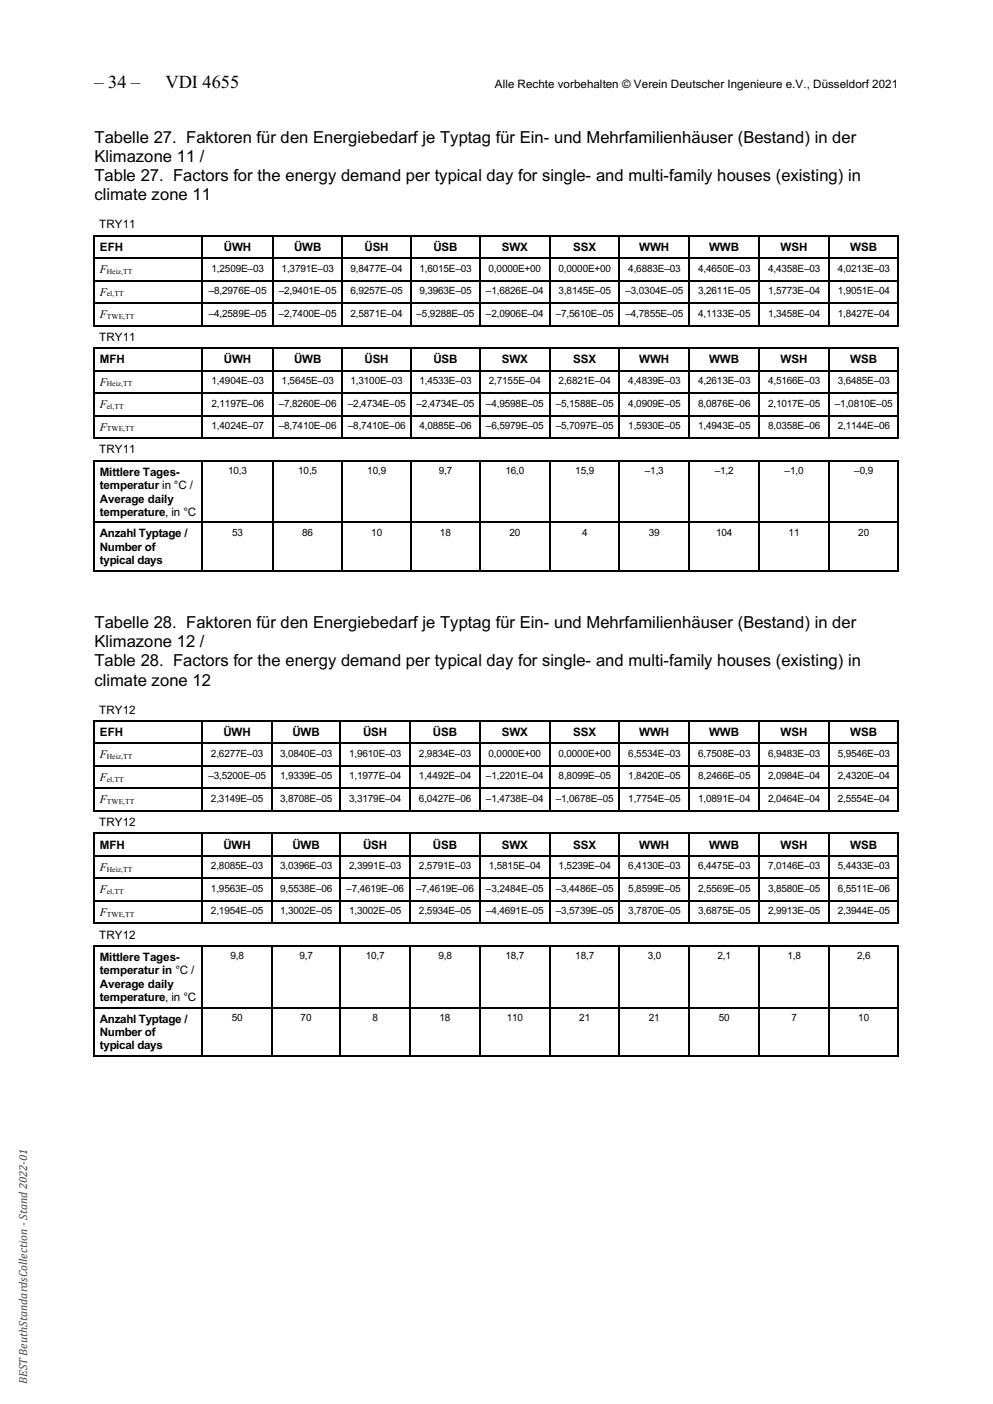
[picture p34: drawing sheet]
<svg xmlns="http://www.w3.org/2000/svg" width="210mm" height="297mm" viewBox="0 0 210 297" stroke-linecap="round" stroke-linejoin="round" font-family="sans-serif">
<defs><g id="words">
<g font-size="3.9">
<text x="20" y="18.6">– 34 –</text>
<text x="35" y="18.6">VDI 4655</text>
</g>
<g font-size="3.5">
<text x="20" y="34.2">Klimazone 11 /</text>
<text x="20" y="30.2">Tabelle 27. Faktoren für den Energiebedarf je Typtag für Ein- und Mehrfamilienhäuser (Bestand) in der</text>
<text x="20" y="38.3">Table 27. Factors for the energy demand per typical day for single- and multi-family houses (existing) in</text>
<text x="20" y="42.4">climate zone 11</text>
<text x="20" y="136.9">Klimazone 12 /</text>
<text x="20" y="132.8">Tabelle 28. Faktoren für den Energiebedarf je Typtag für Ein- und Mehrfamilienhäuser (Bestand) in der</text>
<text x="20" y="141">Table 28. Factors for the energy demand per typical day for single- and multi-family houses (existing) in</text>
<text x="20" y="145">climate zone 12</text>
</g>
<g font-size="2.5">
<text x="104.7" y="18.6">Alle Rechte vorbehalten © Verein Deutscher Ingenieure e.V., Düsseldorf 2021</text>
<text x="21" y="48.3">TRY11</text>
<text x="21.1" y="53">EFH</text>
<text x="47.4" y="53">ÜWH</text>
<text x="62.2" y="53">ÜWB</text>
<text x="77.1" y="53">ÜSH</text>
<text x="91.6" y="53">ÜSB</text>
<text x="106.1" y="53">SWX</text>
<text x="121.2" y="53">SSX</text>
<text x="135.2" y="53">WWH</text>
<text x="150" y="53">WWB</text>
<text x="165.1" y="53">WSH</text>
<text x="179.8" y="53">WSB</text>
<text x="21.1" y="57.8">F</text>
<text x="21.1" y="62.5">F</text>
<text x="21.1" y="67.3">F</text>
<text x="21" y="72.1">TRY11</text>
<text x="21.1" y="76.9">MFH</text>
<text x="47.4" y="76.9">ÜWH</text>
<text x="62.2" y="76.9">ÜWB</text>
<text x="77.1" y="76.9">ÜSH</text>
<text x="91.6" y="76.9">ÜSB</text>
<text x="106.1" y="76.9">SWX</text>
<text x="121.2" y="76.9">SSX</text>
<text x="135.2" y="76.9">WWH</text>
<text x="150" y="76.9">WWB</text>
<text x="165.1" y="76.9">WSH</text>
<text x="179.8" y="76.9">WSB</text>
<text x="21.1" y="81.6">F</text>
<text x="21.1" y="86.4">F</text>
<text x="21" y="95.9">TRY11</text>
<text x="21.1" y="91.1">F</text>
<text x="21.1" y="100.7">Mittlere Tages-</text>
<text x="21.1" y="103.5">temperatur in °C /</text>
<text x="21.1" y="106.3">Average daily</text>
<text x="21.1" y="109.2">temperature, in °C</text>
<text x="21.1" y="113.7">Anzahl Typtage /</text>
<text x="21.1" y="116.5">Number of</text>
<text x="21.1" y="119.4">typical days</text>
<text x="21" y="151">TRY12</text>
<text x="21.1" y="155.7">EFH</text>
<text x="47.2" y="155.7">ÜWH</text>
<text x="61.8" y="155.7">ÜWB</text>
<text x="76.8" y="155.7">ÜSH</text>
<text x="91.6" y="155.7">ÜSB</text>
<text x="106.1" y="155.7">SWX</text>
<text x="121.2" y="155.7">SSX</text>
<text x="135.2" y="155.7">WWH</text>
<text x="150" y="155.7">WWB</text>
<text x="165.1" y="155.7">WSH</text>
<text x="179.8" y="155.7">WSB</text>
<text x="21.1" y="160.4">F</text>
<text x="21.1" y="165.2">F</text>
<text x="21.1" y="170">F</text>
<text x="21" y="174.8">TRY12</text>
<text x="21.1" y="179.5">MFH</text>
<text x="47.2" y="179.5">ÜWH</text>
<text x="61.8" y="179.5">ÜWB</text>
<text x="76.8" y="179.5">ÜSH</text>
<text x="91.6" y="179.5">ÜSB</text>
<text x="106.1" y="179.5">SWX</text>
<text x="121.2" y="179.5">SSX</text>
<text x="135.2" y="179.5">WWH</text>
<text x="150" y="179.5">WWB</text>
<text x="165.1" y="179.5">WSH</text>
<text x="179.8" y="179.5">WSB</text>
<text x="21.1" y="184.2">F</text>
<text x="21.1" y="189">F</text>
<text x="21.1" y="193.8">F</text>
<text x="21" y="198.6">TRY12</text>
<text x="21.1" y="203.3">Mittlere Tages-</text>
<text x="21.1" y="206.2">temperatur in °C /</text>
<text x="21.1" y="209">Average daily</text>
<text x="21.1" y="211.8">temperature, in °C</text>
<text x="21.1" y="216.4">Anzahl Typtage /</text>
<text x="21.1" y="219.2">Number of</text>
<text x="21.1" y="222">typical days</text>
</g>
<text font-size="2.5" fill="#424242" x="5.8" y="292.8" transform="rotate(-90 5.8 292.8)">BEST BeuthStandardsCollection - Stand 2022-01</text>
<g font-size="2.1">
<text x="44.7" y="57.5">1,2509E–03</text>
<text x="59.6" y="57.5">1,3791E–03</text>
<text x="74.1" y="57.5">9,8477E–04</text>
<text x="88.7" y="57.5">1,6015E–03</text>
<text x="103.3" y="57.5">0,0000E+00</text>
<text x="118.1" y="57.5">0,0000E+00</text>
<text x="132.9" y="57.5">4,6883E–03</text>
<text x="147.7" y="57.5">4,4650E–03</text>
<text x="162.4" y="57.5">4,4358E–03</text>
<text x="177.2" y="57.5">4,0213E–03</text>
<text x="44.2" y="62.2">–8,2976E–05</text>
<text x="59" y="62.2">–2,9401E–05</text>
<text x="74.1" y="62.2">6,9257E–05</text>
<text x="88.7" y="62.2">9,3963E–05</text>
<text x="102.8" y="62.2">–1,6826E–04</text>
<text x="118.2" y="62.2">3,8145E–05</text>
<text x="132.3" y="62.2">–3,0304E–05</text>
<text x="147.7" y="62.2">3,2611E–05</text>
<text x="162.4" y="62.2">1,5773E–04</text>
<text x="177.2" y="62.2">1,9051E–04</text>
<text x="44.2" y="67">–4,2589E–05</text>
<text x="59" y="67">–2,7400E–05</text>
<text x="74.1" y="67">2,5871E–04</text>
<text x="88.1" y="67">–5,9288E–05</text>
<text x="102.8" y="67">–2,0906E–04</text>
<text x="117.6" y="67">–7,5610E–05</text>
<text x="132.3" y="67">–4,7855E–05</text>
<text x="147.7" y="67">4,1133E–05</text>
<text x="162.4" y="67">1,3458E–04</text>
<text x="177.2" y="67">1,8427E–04</text>
<text x="44.7" y="81.3">1,4904E–03</text>
<text x="59.6" y="81.3">1,5645E–03</text>
<text x="74.1" y="81.3">1,3100E–03</text>
<text x="88.7" y="81.3">1,4533E–03</text>
<text x="103.4" y="81.3">2,7155E–04</text>
<text x="118.2" y="81.3">2,6821E–04</text>
<text x="132.9" y="81.3">4,4839E–03</text>
<text x="147.7" y="81.3">4,2613E–03</text>
<text x="162.4" y="81.3">4,5166E–03</text>
<text x="177.2" y="81.3">3,6485E–03</text>
<text x="44.7" y="86.1">2,1197E–06</text>
<text x="59" y="86.1">–7,8260E–06</text>
<text x="73.6" y="86.1">–2,4734E–05</text>
<text x="88.1" y="86.1">–2,4734E–05</text>
<text x="102.8" y="86.1">–4,9598E–05</text>
<text x="117.6" y="86.1">–5,1588E–05</text>
<text x="132.9" y="86.1">4,0909E–05</text>
<text x="147.7" y="86.1">8,0876E–06</text>
<text x="162.4" y="86.1">2,1017E–05</text>
<text x="176.6" y="86.1">–1,0810E–05</text>
<text x="44.7" y="90.8">1,4024E–07</text>
<text x="59" y="90.8">–8,7410E–06</text>
<text x="73.6" y="90.8">–8,7410E–06</text>
<text x="88.7" y="90.8">4,0885E–06</text>
<text x="102.8" y="90.8">–6,5979E–05</text>
<text x="117.6" y="90.8">–5,7097E–05</text>
<text x="132.9" y="90.8">1,5930E–05</text>
<text x="147.7" y="90.8">1,4943E–05</text>
<text x="162.4" y="90.8">8,0358E–06</text>
<text x="177.2" y="90.8">2,1144E–06</text>
<text x="48.3" y="100.3">10,3</text>
<text x="63.1" y="100.3">10,5</text>
<text x="77.7" y="100.3">10,9</text>
<text x="92.8" y="100.3">9,7</text>
<text x="106.9" y="100.3">16,0</text>
<text x="121.7" y="100.3">15,9</text>
<text x="136.4" y="100.3">–1,3</text>
<text x="151.2" y="100.3">–1,2</text>
<text x="165.9" y="100.3">–1,0</text>
<text x="180.7" y="100.3">–0,9</text>
<text x="49.1" y="113.4">53</text>
<text x="63.9" y="113.4">86</text>
<text x="78.5" y="113.4">10</text>
<text x="93" y="113.4">18</text>
<text x="107.7" y="113.4">20</text>
<text x="123.1" y="113.4">4</text>
<text x="137.2" y="113.4">39</text>
<text x="151.5" y="113.4">104</text>
<text x="166.8" y="113.4">11</text>
<text x="181.5" y="113.4">20</text>
<text x="44.6" y="160.1">2,6277E–03</text>
<text x="59.2" y="160.1">3,0840E–03</text>
<text x="73.8" y="160.1">1,9610E–03</text>
<text x="88.6" y="160.1">2,9834E–03</text>
<text x="103.3" y="160.1">0,0000E+00</text>
<text x="118.1" y="160.1">0,0000E+00</text>
<text x="132.9" y="160.1">6,5534E–03</text>
<text x="147.7" y="160.1">6,7508E–03</text>
<text x="162.4" y="160.1">6,9483E–03</text>
<text x="177.2" y="160.1">5,9546E–03</text>
<text x="44.1" y="164.9">–3,5200E–05</text>
<text x="59.2" y="164.9">1,9339E–05</text>
<text x="73.8" y="164.9">1,1977E–04</text>
<text x="88.6" y="164.9">1,4492E–04</text>
<text x="102.8" y="164.9">–1,2201E–04</text>
<text x="118.2" y="164.9">8,8099E–05</text>
<text x="132.9" y="164.9">1,8420E–05</text>
<text x="147.7" y="164.9">8,2466E–05</text>
<text x="162.4" y="164.9">2,0984E–04</text>
<text x="177.2" y="164.9">2,4320E–04</text>
<text x="44.6" y="169.7">2,3149E–05</text>
<text x="59.2" y="169.7">3,8708E–05</text>
<text x="73.8" y="169.7">3,3179E–04</text>
<text x="88.6" y="169.7">6,0427E–06</text>
<text x="102.8" y="169.7">–1,4738E–04</text>
<text x="117.6" y="169.7">–1,0678E–05</text>
<text x="132.9" y="169.7">1,7754E–05</text>
<text x="147.7" y="169.7">1,0891E–04</text>
<text x="162.4" y="169.7">2,0464E–04</text>
<text x="177.2" y="169.7">2,5554E–04</text>
<text x="44.6" y="183.9">2,8085E–03</text>
<text x="59.2" y="183.9">3,0396E–03</text>
<text x="73.8" y="183.9">2,3991E–03</text>
<text x="88.6" y="183.9">2,5791E–03</text>
<text x="103.4" y="183.9">1,5815E–04</text>
<text x="118.2" y="183.9">1,5239E–04</text>
<text x="132.9" y="183.9">6,4130E–03</text>
<text x="147.7" y="183.9">6,4475E–03</text>
<text x="162.4" y="183.9">7,0146E–03</text>
<text x="177.2" y="183.9">5,4433E–03</text>
<text x="44.6" y="188.7">1,9563E–05</text>
<text x="59.2" y="188.7">9,5538E–06</text>
<text x="73.2" y="188.7">–7,4619E–06</text>
<text x="88" y="188.7">–7,4619E–06</text>
<text x="102.8" y="188.7">–3,2484E–05</text>
<text x="117.6" y="188.7">–3,4486E–05</text>
<text x="132.9" y="188.7">5,8599E–05</text>
<text x="147.7" y="188.7">2,5569E–05</text>
<text x="162.4" y="188.7">3,8580E–05</text>
<text x="177.2" y="188.7">6,5511E–06</text>
<text x="44.6" y="193.5">2,1954E–05</text>
<text x="59.2" y="193.5">1,3002E–05</text>
<text x="73.8" y="193.5">1,3002E–05</text>
<text x="88.6" y="193.5">2,5934E–05</text>
<text x="102.8" y="193.5">–4,4691E–05</text>
<text x="117.6" y="193.5">–3,5739E–05</text>
<text x="132.9" y="193.5">3,7870E–05</text>
<text x="147.7" y="193.5">3,6875E–05</text>
<text x="162.4" y="193.5">2,9913E–05</text>
<text x="177.2" y="193.5">2,3944E–05</text>
<text x="48.7" y="203">9,8</text>
<text x="63.3" y="203">9,7</text>
<text x="77.3" y="203">10,7</text>
<text x="92.7" y="203">9,8</text>
<text x="106.9" y="203">18,7</text>
<text x="121.7" y="203">18,7</text>
<text x="137" y="203">3,0</text>
<text x="151.8" y="203">2,1</text>
<text x="166.5" y="203">1,8</text>
<text x="181.3" y="203">2,6</text>
<text x="49" y="216">50</text>
<text x="63.6" y="216">70</text>
<text x="78.8" y="216">8</text>
<text x="93" y="216">18</text>
<text x="107.2" y="216">110</text>
<text x="122.5" y="216">21</text>
<text x="137.2" y="216">21</text>
<text x="152" y="216">50</text>
<text x="167.4" y="216">7</text>
<text x="181.5" y="216">10</text>
</g>
<g font-size="1.6">
<text x="22.6" y="58">Heiz,TT</text>
<text x="22.6" y="62.7">el,TT</text>
<text x="22.6" y="67.5">TWE,TT</text>
<text x="22.6" y="81.7">Heiz,TT</text>
<text x="22.6" y="86.5">el,TT</text>
<text x="22.6" y="91.3">TWE,TT</text>
<text x="22.6" y="160.6">Heiz,TT</text>
<text x="22.6" y="165.4">el,TT</text>
<text x="22.6" y="170.1">TWE,TT</text>
<text x="22.6" y="184.4">Heiz,TT</text>
<text x="22.6" y="189.2">el,TT</text>
<text x="22.6" y="193.9">TWE,TT</text>
</g>
</g></defs>
<g fill="#000">
<path d="M19.9 49.7h.2v.3h-.2zM19.9 54.5h.2v.2h-.2zM19.9 59.3h.2v.2h-.2zM20.1 49.7h.3v.3h-.3zM42.6 49.7h.3v.3h-.3zM42.6 54.5h.3v.2h-.3zM42.6 59.3h.3v.2h-.3zM42.9 49.7h.2v.3h-.2zM57.7 49.7h.2v.3h-.2zM57.7 54.5h.2v.2h-.2zM57.7 59.3h.2v.2h-.2zM57.9 49.7h.3v.3h-.3z"/>
<path d="M72.2 49.7h.3v.3h-.3zM72.2 54.5h.3v.2h-.3zM72.2 59.3h.3v.2h-.3zM72.5 49.7h.2v.3h-.2zM86.8 49.7h.2v.3h-.2zM86.8 54.5h.2v.2h-.2zM86.8 59.3h.2v.2h-.2zM87 49.7h.3v.3h-.3zM101.3 49.7h.3v.3h-.3zM101.3 54.5h.3v.2h-.3zM101.3 59.3h.3v.2h-.3zM101.6 49.7h.3v.3h-.3z"/>
<path d="M116.1 49.7h.3v.3h-.3zM116.1 54.5h.3v.2h-.3zM116.1 59.3h.3v.2h-.3zM116.4 49.7h.2v.3h-.2zM130.9 49.7h.2v.3h-.2zM130.9 54.5h.2v.2h-.2zM130.9 59.3h.2v.2h-.2zM131.1 49.7h.3v.3h-.3zM145.7 49.7h.2v.3h-.2zM145.7 54.5h.2v.2h-.2zM145.7 59.3h.2v.2h-.2zM145.9 49.7h.3v.3h-.3z"/>
<path d="M160.4 49.7h.3v.3h-.3zM160.4 54.5h.3v.2h-.3zM160.4 59.3h.3v.2h-.3zM160.7 49.7h.2v.3h-.2zM175.2 49.7h.2v.3h-.2zM175.2 54.5h.2v.2h-.2zM175.2 59.3h.2v.2h-.2zM175.4 49.7h.3v.3h-.3zM189.9 49.7h.2v.3h-.2zM189.9 54.5h.2v.2h-.2zM189.9 59.3h.2v.2h-.2zM19.9 64h.2v.3h-.2z"/>
<path d="M19.9 68.8h.2v.2h-.2zM19.9 73.5h.2v.3h-.2zM19.9 78.3h.2v.3h-.2zM20.1 68.8h.3v.2h-.3zM20.1 73.5h.3v.3h-.3zM42.6 64h.3v.3h-.3zM42.6 68.8h.3v.2h-.3zM42.6 73.5h.3v.3h-.3zM42.6 78.3h.3v.3h-.3zM42.9 68.8h.2v.2h-.2zM42.9 73.5h.2v.3h-.2zM57.7 64h.2v.3h-.2z"/>
<path d="M57.7 68.8h.2v.2h-.2zM57.7 73.5h.2v.3h-.2zM57.7 78.3h.2v.3h-.2zM57.9 68.8h.3v.2h-.3zM57.9 73.5h.3v.3h-.3zM72.2 64h.3v.3h-.3zM72.2 68.8h.3v.2h-.3zM72.2 73.5h.3v.3h-.3zM72.2 78.3h.3v.3h-.3zM72.5 68.8h.2v.2h-.2zM72.5 73.5h.2v.3h-.2zM86.8 64h.2v.3h-.2z"/>
<path d="M86.8 68.8h.2v.2h-.2zM86.8 73.5h.2v.3h-.2zM86.8 78.3h.2v.3h-.2zM87 68.8h.3v.2h-.3zM87 73.5h.3v.3h-.3zM101.3 64h.3v.3h-.3zM101.3 68.8h.3v.2h-.3zM101.3 73.5h.3v.3h-.3zM101.3 78.3h.3v.3h-.3zM101.6 68.8h.3v.2h-.3zM101.6 73.5h.3v.3h-.3zM116.1 64h.3v.3h-.3z"/>
<path d="M116.1 68.8h.3v.2h-.3zM116.1 73.5h.3v.3h-.3zM116.1 78.3h.3v.3h-.3zM116.4 68.8h.2v.2h-.2zM116.4 73.5h.2v.3h-.2zM130.9 64h.2v.3h-.2zM130.9 68.8h.2v.2h-.2zM130.9 73.5h.2v.3h-.2zM130.9 78.3h.2v.3h-.2zM131.1 68.8h.3v.2h-.3zM131.1 73.5h.3v.3h-.3zM145.7 64h.2v.3h-.2z"/>
<path d="M145.7 68.8h.2v.2h-.2zM145.7 73.5h.2v.3h-.2zM145.7 78.3h.2v.3h-.2zM145.9 68.8h.3v.2h-.3zM145.9 73.5h.3v.3h-.3zM160.4 64h.3v.3h-.3zM160.4 68.8h.3v.2h-.3zM160.4 73.5h.3v.3h-.3zM160.4 78.3h.3v.3h-.3zM160.7 68.8h.2v.2h-.2zM160.7 73.5h.2v.3h-.2zM175.2 64h.2v.3h-.2z"/>
<path d="M175.2 68.8h.2v.2h-.2zM175.2 73.5h.2v.3h-.2zM175.2 78.3h.2v.3h-.2zM175.4 68.8h.3v.2h-.3zM175.4 73.5h.3v.3h-.3zM189.9 64h.2v.3h-.2zM189.9 68.8h.2v.2h-.2zM189.9 73.5h.2v.3h-.2zM189.9 78.3h.2v.3h-.2zM19.9 83.1h.2v.2h-.2zM19.9 87.8h.2v.3h-.2zM19.9 92.6h.2v.2h-.2z"/>
<path d="M19.9 97.4h.2v.2h-.2zM20.1 92.6h.3v.2h-.3zM20.1 97.4h.3v.2h-.3zM42.6 83.1h.3v.2h-.3zM42.6 87.8h.3v.3h-.3zM42.6 92.6h.3v.2h-.3zM42.6 97.4h.3v.2h-.3zM42.9 92.6h.2v.2h-.2zM42.9 97.4h.2v.2h-.2zM57.7 83.1h.2v.2h-.2zM57.7 87.8h.2v.3h-.2zM57.7 92.6h.2v.2h-.2z"/>
<path d="M57.7 97.4h.2v.2h-.2zM57.9 92.6h.3v.2h-.3zM57.9 97.4h.3v.2h-.3zM72.2 83.1h.3v.2h-.3zM72.2 87.8h.3v.3h-.3zM72.2 92.6h.3v.2h-.3zM72.2 97.4h.3v.2h-.3zM72.5 92.6h.2v.2h-.2zM72.5 97.4h.2v.2h-.2zM86.8 83.1h.2v.2h-.2zM86.8 87.8h.2v.3h-.2zM86.8 92.6h.2v.2h-.2z"/>
<path d="M86.8 97.4h.2v.2h-.2zM87 92.6h.3v.2h-.3zM87 97.4h.3v.2h-.3zM101.3 83.1h.3v.2h-.3zM101.3 87.8h.3v.3h-.3zM101.3 92.6h.3v.2h-.3zM101.3 97.4h.3v.2h-.3zM101.6 92.6h.3v.2h-.3zM101.6 97.4h.3v.2h-.3zM116.1 83.1h.3v.2h-.3zM116.1 87.8h.3v.3h-.3zM116.1 92.6h.3v.2h-.3z"/>
<path d="M116.1 97.4h.3v.2h-.3zM116.4 92.6h.2v.2h-.2zM116.4 97.4h.2v.2h-.2zM130.9 83.1h.2v.2h-.2zM130.9 87.8h.2v.3h-.2zM130.9 92.6h.2v.2h-.2zM130.9 97.4h.2v.2h-.2zM131.1 92.6h.3v.2h-.3zM131.1 97.4h.3v.2h-.3zM145.7 83.1h.2v.2h-.2zM145.7 87.8h.2v.3h-.2zM145.7 92.6h.2v.2h-.2z"/>
<path d="M145.7 97.4h.2v.2h-.2zM145.9 92.6h.3v.2h-.3zM145.9 97.4h.3v.2h-.3zM160.4 83.1h.3v.2h-.3zM160.4 87.8h.3v.3h-.3zM160.4 92.6h.3v.2h-.3zM160.4 97.4h.3v.2h-.3zM160.7 92.6h.2v.2h-.2zM160.7 97.4h.2v.2h-.2zM175.2 83.1h.2v.2h-.2zM175.2 87.8h.2v.3h-.2zM175.2 92.6h.2v.2h-.2z"/>
<path d="M175.2 97.4h.2v.2h-.2zM175.4 92.6h.3v.2h-.3zM175.4 97.4h.3v.2h-.3zM189.9 83.1h.2v.2h-.2zM189.9 87.8h.2v.3h-.2zM189.9 92.6h.2v.2h-.2zM189.9 97.4h.2v.2h-.2zM19.9 110.4h.2v.3h-.2zM42.6 110.4h.3v.3h-.3zM57.7 110.4h.2v.3h-.2zM72.2 110.4h.3v.3h-.3zM86.8 110.4h.2v.3h-.2z"/>
<path d="M101.3 110.4h.3v.3h-.3zM116.1 110.4h.3v.3h-.3zM130.9 110.4h.2v.3h-.2zM145.7 110.4h.2v.3h-.2zM160.4 110.4h.3v.3h-.3zM175.2 110.4h.2v.3h-.2zM189.9 110.4h.2v.3h-.2zM19.9 120.6h.2v.3h-.2zM42.6 120.6h.3v.3h-.3zM57.7 120.6h.2v.3h-.2zM72.2 120.6h.3v.3h-.3zM86.8 120.6h.2v.3h-.2z"/>
<path d="M101.3 120.6h.3v.3h-.3zM116.1 120.6h.3v.3h-.3zM130.9 120.6h.2v.3h-.2zM145.7 120.6h.2v.3h-.2zM160.4 120.6h.3v.3h-.3zM175.2 120.6h.2v.3h-.2zM189.9 120.6h.2v.3h-.2zM19.9 152.4h.2v.3h-.2zM19.9 157.1h.2v.3h-.2zM20.1 152.4h.3v.3h-.3zM42.6 152.4h.2v.3h-.2zM42.6 157.1h.2v.3h-.2z"/>
<path d="M42.8 152.4h.3v.3h-.3zM57.4 152.4h.3v.3h-.3zM57.4 157.1h.3v.3h-.3zM57.7 152.4h.2v.3h-.2zM71.8 152.4h.3v.3h-.3zM71.8 157.1h.3v.3h-.3zM72.1 152.4h.2v.3h-.2zM86.6 152.4h.3v.3h-.3zM86.6 157.1h.3v.3h-.3zM86.9 152.4h.2v.3h-.2zM101.3 152.4h.3v.3h-.3zM101.3 157.1h.3v.3h-.3z"/>
<path d="M101.6 152.4h.3v.3h-.3zM116.1 152.4h.3v.3h-.3zM116.1 157.1h.3v.3h-.3zM116.4 152.4h.2v.3h-.2zM130.9 152.4h.2v.3h-.2zM130.9 157.1h.2v.3h-.2zM131.1 152.4h.3v.3h-.3zM145.7 152.4h.2v.3h-.2zM145.7 157.1h.2v.3h-.2zM145.9 152.4h.3v.3h-.3zM160.4 152.4h.3v.3h-.3zM160.4 157.1h.3v.3h-.3z"/>
<path d="M160.7 152.4h.2v.3h-.2zM175.2 152.4h.2v.3h-.2zM175.2 157.1h.2v.3h-.2zM175.4 152.4h.3v.3h-.3zM189.9 152.4h.2v.3h-.2zM189.9 157.1h.2v.3h-.2zM19.9 161.9h.2v.3h-.2zM19.9 166.7h.2v.2h-.2zM19.9 171.4h.2v.3h-.2zM19.9 176.2h.2v.2h-.2zM20.1 171.4h.3v.3h-.3zM20.1 176.2h.3v.2h-.3z"/>
<path d="M42.6 161.9h.2v.3h-.2zM42.6 166.7h.2v.2h-.2zM42.6 171.4h.2v.3h-.2zM42.6 176.2h.2v.2h-.2zM42.8 171.4h.3v.3h-.3zM42.8 176.2h.3v.2h-.3zM57.4 161.9h.3v.3h-.3zM57.4 166.7h.3v.2h-.3zM57.4 171.4h.3v.3h-.3zM57.4 176.2h.3v.2h-.3zM57.7 171.4h.2v.3h-.2zM57.7 176.2h.2v.2h-.2z"/>
<path d="M71.8 161.9h.3v.3h-.3zM71.8 166.7h.3v.2h-.3zM71.8 171.4h.3v.3h-.3zM71.8 176.2h.3v.2h-.3zM72.1 171.4h.2v.3h-.2zM72.1 176.2h.2v.2h-.2zM86.6 161.9h.3v.3h-.3zM86.6 166.7h.3v.2h-.3zM86.6 171.4h.3v.3h-.3zM86.6 176.2h.3v.2h-.3zM86.9 171.4h.2v.3h-.2zM86.9 176.2h.2v.2h-.2z"/>
<path d="M101.3 161.9h.3v.3h-.3zM101.3 166.7h.3v.2h-.3zM101.3 171.4h.3v.3h-.3zM101.3 176.2h.3v.2h-.3zM101.6 171.4h.3v.3h-.3zM101.6 176.2h.3v.2h-.3zM116.1 161.9h.3v.3h-.3zM116.1 166.7h.3v.2h-.3zM116.1 171.4h.3v.3h-.3zM116.1 176.2h.3v.2h-.3zM116.4 171.4h.2v.3h-.2zM116.4 176.2h.2v.2h-.2z"/>
<path d="M130.9 161.9h.2v.3h-.2zM130.9 166.7h.2v.2h-.2zM130.9 171.4h.2v.3h-.2zM130.9 176.2h.2v.2h-.2zM131.1 171.4h.3v.3h-.3zM131.1 176.2h.3v.2h-.3zM145.7 161.9h.2v.3h-.2zM145.7 166.7h.2v.2h-.2zM145.7 171.4h.2v.3h-.2zM145.7 176.2h.2v.2h-.2zM145.9 171.4h.3v.3h-.3zM145.9 176.2h.3v.2h-.3z"/>
<path d="M160.4 161.9h.3v.3h-.3zM160.4 166.7h.3v.2h-.3zM160.4 171.4h.3v.3h-.3zM160.4 176.2h.3v.2h-.3zM160.7 171.4h.2v.3h-.2zM160.7 176.2h.2v.2h-.2zM175.2 161.9h.2v.3h-.2zM175.2 166.7h.2v.2h-.2zM175.2 171.4h.2v.3h-.2zM175.2 176.2h.2v.2h-.2zM175.4 171.4h.3v.3h-.3zM175.4 176.2h.3v.2h-.3z"/>
<path d="M189.9 161.9h.2v.3h-.2zM189.9 166.7h.2v.2h-.2zM189.9 171.4h.2v.3h-.2zM189.9 176.2h.2v.2h-.2zM19.9 181h.2v.2h-.2zM19.9 185.7h.2v.3h-.2zM19.9 190.5h.2v.3h-.2zM19.9 195.2h.2v.3h-.2zM20.1 195.2h.3v.3h-.3zM42.6 181h.2v.2h-.2zM42.6 185.7h.2v.3h-.2zM42.6 190.5h.2v.3h-.2z"/>
<path d="M42.6 195.2h.2v.3h-.2zM42.8 195.2h.3v.3h-.3zM57.4 181h.3v.2h-.3zM57.4 185.7h.3v.3h-.3zM57.4 190.5h.3v.3h-.3zM57.4 195.2h.3v.3h-.3zM57.7 195.2h.2v.3h-.2zM71.8 181h.3v.2h-.3zM71.8 185.7h.3v.3h-.3zM71.8 190.5h.3v.3h-.3zM71.8 195.2h.3v.3h-.3zM72.1 195.2h.2v.3h-.2z"/>
<path d="M86.6 181h.3v.2h-.3zM86.6 185.7h.3v.3h-.3zM86.6 190.5h.3v.3h-.3zM86.6 195.2h.3v.3h-.3zM86.9 195.2h.2v.3h-.2zM101.3 181h.3v.2h-.3zM101.3 185.7h.3v.3h-.3zM101.3 190.5h.3v.3h-.3zM101.3 195.2h.3v.3h-.3zM101.6 195.2h.3v.3h-.3zM116.1 181h.3v.2h-.3zM116.1 185.7h.3v.3h-.3z"/>
<path d="M116.1 190.5h.3v.3h-.3zM116.1 195.2h.3v.3h-.3zM116.4 195.2h.2v.3h-.2zM130.9 181h.2v.2h-.2zM130.9 185.7h.2v.3h-.2zM130.9 190.5h.2v.3h-.2zM130.9 195.2h.2v.3h-.2zM131.1 195.2h.3v.3h-.3zM145.7 181h.2v.2h-.2zM145.7 185.7h.2v.3h-.2zM145.7 190.5h.2v.3h-.2zM145.7 195.2h.2v.3h-.2z"/>
<path d="M145.9 195.2h.3v.3h-.3zM160.4 181h.3v.2h-.3zM160.4 185.7h.3v.3h-.3zM160.4 190.5h.3v.3h-.3zM160.4 195.2h.3v.3h-.3zM160.7 195.2h.2v.3h-.2zM175.2 181h.2v.2h-.2zM175.2 185.7h.2v.3h-.2zM175.2 190.5h.2v.3h-.2zM175.2 195.2h.2v.3h-.2zM175.4 195.2h.3v.3h-.3zM189.9 181h.2v.2h-.2z"/>
<path d="M189.9 185.7h.2v.3h-.2zM189.9 190.5h.2v.3h-.2zM189.9 195.2h.2v.3h-.2zM19.9 200h.2v.3h-.2zM19.9 213.1h.2v.2h-.2zM20.1 200h.3v.3h-.3zM42.6 200h.2v.3h-.2zM42.6 213.1h.2v.2h-.2zM42.8 200h.3v.3h-.3zM57.4 200h.3v.3h-.3zM57.4 213.1h.3v.2h-.3zM57.7 200h.2v.3h-.2z"/>
<path d="M71.8 200h.3v.3h-.3zM71.8 213.1h.3v.2h-.3zM72.1 200h.2v.3h-.2zM86.6 200h.3v.3h-.3zM86.6 213.1h.3v.2h-.3zM86.9 200h.2v.3h-.2zM101.3 200h.3v.3h-.3zM101.3 213.1h.3v.2h-.3zM101.6 200h.3v.3h-.3zM116.1 200h.3v.3h-.3zM116.1 213.1h.3v.2h-.3zM116.4 200h.2v.3h-.2z"/>
<path d="M130.9 200h.2v.3h-.2zM130.9 213.1h.2v.2h-.2zM131.1 200h.3v.3h-.3zM145.7 200h.2v.3h-.2zM145.7 213.1h.2v.2h-.2zM145.9 200h.3v.3h-.3zM160.4 200h.3v.3h-.3zM160.4 213.1h.3v.2h-.3zM160.7 200h.2v.3h-.2zM175.2 200h.2v.3h-.2zM175.2 213.1h.2v.2h-.2zM175.4 200h.3v.3h-.3z"/>
<path d="M189.9 200h.2v.3h-.2zM189.9 213.1h.2v.2h-.2zM19.9 223.3h.2v.2h-.2zM42.6 223.3h.2v.2h-.2zM57.4 223.3h.3v.2h-.3zM71.8 223.3h.3v.2h-.3zM86.6 223.3h.3v.2h-.3zM101.3 223.3h.3v.2h-.3zM116.1 223.3h.3v.2h-.3zM130.9 223.3h.2v.2h-.2zM145.7 223.3h.2v.2h-.2zM160.4 223.3h.3v.2h-.3z"/>
<path d="M175.2 223.3h.2v.2h-.2zM189.9 223.3h.2v.2h-.2z"/>
</g>
<g fill="none" stroke="#000" stroke-width=".25">
<path d="M20 50v4.5M20 54.7v4.6M20 59.5v4.5M20.1 54.6h22.5M20.1 59.4h22.5M20.4 49.9h22.2M42.8 50v4.5M42.8 54.7v4.6M42.8 59.5v4.5M42.9 54.6h14.8M42.9 59.4h14.8M43.1 49.9h14.6"/>
<path d="M57.8 50v4.5M57.8 54.7v4.6M57.8 59.5v4.5M57.9 54.6h14.3M57.9 59.4h14.3M58.2 49.9h14M72.3 50v4.5M72.3 54.7v4.6M72.3 59.5v4.5M72.5 54.6h14.3M72.5 59.4h14.3M72.7 49.9h14.1"/>
<path d="M86.9 50v4.5M86.9 54.7v4.6M86.9 59.5v4.5M87 54.6h14.3M87 59.4h14.3M87.3 49.9h14M101.5 50v4.5M101.5 54.7v4.6M101.5 59.5v4.5M101.6 54.6h14.5M101.6 59.4h14.5M101.9 49.9h14.2"/>
<path d="M116.2 50v4.5M116.2 54.7v4.6M116.2 59.5v4.5M116.4 54.6h14.5M116.4 59.4h14.5M116.6 49.9h14.3M131 50v4.5M131 54.7v4.6M131 59.5v4.5M131.1 54.6h14.6M131.1 59.4h14.6M131.4 49.9h14.3"/>
<path d="M145.8 50v4.5M145.8 54.7v4.6M145.8 59.5v4.5M145.9 54.6h14.5M145.9 59.4h14.5M146.2 49.9h14.2M160.5 50v4.5M160.5 54.7v4.6M160.5 59.5v4.5M160.7 54.6h14.5M160.7 59.4h14.5M160.9 49.9h14.3"/>
<path d="M175.3 50v4.5M175.3 54.7v4.6M175.3 59.5v4.5M175.4 54.6h14.5M175.4 59.4h14.5M175.7 49.9h14.2M190 50v4.5M190 54.7v4.6M190 59.5v4.5M20 64.3v4.5M20 73.8v4.5M20 78.6v4.5"/>
<path d="M20.1 64.1h22.5M20.1 78.4h22.5M20.4 68.9h22.2M20.4 73.7h22.2M42.8 64.3v4.5M42.8 73.8v4.5M42.8 78.6v4.5M42.9 64.1h14.8M42.9 78.4h14.8M43.1 68.9h14.6M43.1 73.7h14.6M57.8 64.3v4.5"/>
<path d="M57.8 73.8v4.5M57.8 78.6v4.5M57.9 64.1h14.3M57.9 78.4h14.3M58.2 68.9h14M58.2 73.7h14M72.3 64.3v4.5M72.3 73.8v4.5M72.3 78.6v4.5M72.5 64.1h14.3M72.5 78.4h14.3M72.7 68.9h14.1"/>
<path d="M72.7 73.7h14.1M86.9 64.3v4.5M86.9 73.8v4.5M86.9 78.6v4.5M87 64.1h14.3M87 78.4h14.3M87.3 68.9h14M87.3 73.7h14M101.5 64.3v4.5M101.5 73.8v4.5M101.5 78.6v4.5M101.6 64.1h14.5"/>
<path d="M101.6 78.4h14.5M101.9 68.9h14.2M101.9 73.7h14.2M116.2 64.3v4.5M116.2 73.8v4.5M116.2 78.6v4.5M116.4 64.1h14.5M116.4 78.4h14.5M116.6 68.9h14.3M116.6 73.7h14.3M131 64.3v4.5M131 73.8v4.5"/>
<path d="M131 78.6v4.5M131.1 64.1h14.6M131.1 78.4h14.6M131.4 68.9h14.3M131.4 73.7h14.3M145.8 64.3v4.5M145.8 73.8v4.5M145.8 78.6v4.5M145.9 64.1h14.5M145.9 78.4h14.5M146.2 68.9h14.2M146.2 73.7h14.2"/>
<path d="M160.5 64.3v4.5M160.5 73.8v4.5M160.5 78.6v4.5M160.7 64.1h14.5M160.7 78.4h14.5M160.9 68.9h14.3M160.9 73.7h14.3M175.3 64.3v4.5M175.3 73.8v4.5M175.3 78.6v4.5M175.4 64.1h14.5M175.4 78.4h14.5"/>
<path d="M175.7 68.9h14.2M175.7 73.7h14.2M190 64.3v4.5M190 73.8v4.5M190 78.6v4.5M20 83.3v4.5M20 88.1v4.5M20 97.6v12.8M20.1 83.2h22.5M20.1 88h22.5M20.4 92.7h22.2M20.4 97.5h22.2"/>
<path d="M42.8 83.3v4.5M42.8 88.1v4.5M42.8 97.6v12.8M42.9 83.2h14.8M42.9 88h14.8M43.1 92.7h14.6M43.1 97.5h14.6M57.8 83.3v4.5M57.8 88.1v4.5M57.8 97.6v12.8M57.9 83.2h14.3M57.9 88h14.3"/>
<path d="M58.2 92.7h14M58.2 97.5h14M72.3 83.3v4.5M72.3 88.1v4.5M72.3 97.6v12.8M72.5 83.2h14.3M72.5 88h14.3M72.7 92.7h14.1M72.7 97.5h14.1M86.9 83.3v4.5M86.9 88.1v4.5M86.9 97.6v12.8"/>
<path d="M87 83.2h14.3M87 88h14.3M87.3 92.7h14M87.3 97.5h14M101.5 83.3v4.5M101.5 88.1v4.5M101.5 97.6v12.8M101.6 83.2h14.5M101.6 88h14.5M101.9 92.7h14.2M101.9 97.5h14.2M116.2 83.3v4.5"/>
<path d="M116.2 88.1v4.5M116.2 97.6v12.8M116.4 83.2h14.5M116.4 88h14.5M116.6 92.7h14.3M116.6 97.5h14.3M131 83.3v4.5M131 88.1v4.5M131 97.6v12.8M131.1 83.2h14.6M131.1 88h14.6M131.4 92.7h14.3"/>
<path d="M131.4 97.5h14.3M145.8 83.3v4.5M145.8 88.1v4.5M145.8 97.6v12.8M145.9 83.2h14.5M145.9 88h14.5M146.2 92.7h14.2M146.2 97.5h14.2M160.5 83.3v4.5M160.5 88.1v4.5M160.5 97.6v12.8M160.7 83.2h14.5"/>
<path d="M160.7 88h14.5M160.9 92.7h14.3M160.9 97.5h14.3M175.3 83.3v4.5M175.3 88.1v4.5M175.3 97.6v12.8M175.4 83.2h14.5M175.4 88h14.5M175.7 92.7h14.2M175.7 97.5h14.2M190 83.3v4.5M190 88.1v4.5"/>
<path d="M190 97.6v12.8M20 110.7v9.9M20.1 110.5h22.5M42.8 110.7v9.9M42.9 110.5h14.8M57.8 110.7v9.9M57.9 110.5h14.3M72.3 110.7v9.9M72.5 110.5h14.3M86.9 110.7v9.9M87 110.5h14.3M101.5 110.7v9.9"/>
<path d="M101.6 110.5h14.5M116.2 110.7v9.9M116.4 110.5h14.5M131 110.7v9.9M131.1 110.5h14.6M145.8 110.7v9.9M145.9 110.5h14.5M160.5 110.7v9.9M160.7 110.5h14.5M175.3 110.7v9.9M175.4 110.5h14.5M190 110.7v9.9"/>
<path d="M20.1 120.7h22.5M42.9 120.7h14.8M57.9 120.7h14.3M72.5 120.7h14.3M87 120.7h14.3M101.6 120.7h14.5M116.4 120.7h14.5M131.1 120.7h14.6M145.9 120.7h14.5M160.7 120.7h14.5M175.4 120.7h14.5M20 152.7v4.4"/>
<path d="M20 157.4v4.5M20.1 157.3h22.5M20.4 152.5h22.2M42.7 152.7v4.4M42.7 157.4v4.5M42.8 157.3h14.6M43.1 152.5h14.3M57.5 152.7v4.4M57.5 157.4v4.5M57.7 157.3h14.1M57.9 152.5h13.9M72 152.7v4.4"/>
<path d="M72 157.4v4.5M72.1 157.3h14.5M72.3 152.5h14.3M86.7 152.7v4.4M86.7 157.4v4.5M86.9 157.3h14.4M87.1 152.5h14.2M101.5 152.7v4.4M101.5 157.4v4.5M101.6 157.3h14.5M101.9 152.5h14.2M116.2 152.7v4.4"/>
<path d="M116.2 157.4v4.5M116.4 157.3h14.5M116.6 152.5h14.3M131 152.7v4.4M131 157.4v4.5M131.1 157.3h14.6M131.4 152.5h14.3M145.8 152.7v4.4M145.8 157.4v4.5M145.9 157.3h14.5M146.2 152.5h14.2M160.5 152.7v4.4"/>
<path d="M160.5 157.4v4.5M160.7 157.3h14.5M160.9 152.5h14.3M175.3 152.7v4.4M175.3 157.4v4.5M175.4 157.3h14.5M175.7 152.5h14.2M190 152.7v4.4M190 157.4v4.5M20 162.2v4.5M20 166.9v4.5M20 176.4v4.6"/>
<path d="M20.1 162.1h22.5M20.1 166.8h22.5M20.4 171.6h22.2M20.4 176.3h22.2M42.7 162.2v4.5M42.7 166.9v4.5M42.7 176.4v4.6M42.8 162.1h14.6M42.8 166.8h14.6M43.1 171.6h14.3M43.1 176.3h14.3M57.5 162.2v4.5"/>
<path d="M57.5 166.9v4.5M57.5 176.4v4.6M57.7 162.1h14.1M57.7 166.8h14.1M57.9 171.6h13.9M57.9 176.3h13.9M72 162.2v4.5M72 166.9v4.5M72 176.4v4.6M72.1 162.1h14.5M72.1 166.8h14.5M72.3 171.6h14.3"/>
<path d="M72.3 176.3h14.3M86.7 162.2v4.5M86.7 166.9v4.5M86.7 176.4v4.6M86.9 162.1h14.4M86.9 166.8h14.4M87.1 171.6h14.2M87.1 176.3h14.2M101.5 162.2v4.5M101.5 166.9v4.5M101.5 176.4v4.6M101.6 162.1h14.5"/>
<path d="M101.6 166.8h14.5M101.9 171.6h14.2M101.9 176.3h14.2M116.2 162.2v4.5M116.2 166.9v4.5M116.2 176.4v4.6M116.4 162.1h14.5M116.4 166.8h14.5M116.6 171.6h14.3M116.6 176.3h14.3M131 162.2v4.5M131 166.9v4.5"/>
<path d="M131 176.4v4.6M131.1 162.1h14.6M131.1 166.8h14.6M131.4 171.6h14.3M131.4 176.3h14.3M145.8 162.2v4.5M145.8 166.9v4.5M145.8 176.4v4.6M145.9 162.1h14.5M145.9 166.8h14.5M146.2 171.6h14.2M146.2 176.3h14.2"/>
<path d="M160.5 162.2v4.5M160.5 166.9v4.5M160.5 176.4v4.6M160.7 162.1h14.5M160.7 166.8h14.5M160.9 171.6h14.3M160.9 176.3h14.3M175.3 162.2v4.5M175.3 166.9v4.5M175.3 176.4v4.6M175.4 162.1h14.5M175.4 166.8h14.5"/>
<path d="M175.7 171.6h14.2M175.7 176.3h14.2M190 162.2v4.5M190 166.9v4.5M190 176.4v4.6M20 181.2v4.5M20 186v4.5M20 190.8v4.4M20.1 181.1h22.5M20.1 185.8h22.5M20.1 190.6h22.5M20.4 195.4h22.2"/>
<path d="M42.7 181.2v4.5M42.7 186v4.5M42.7 190.8v4.4M42.8 181.1h14.6M42.8 185.8h14.6M42.8 190.6h14.6M43.1 195.4h14.3M57.5 181.2v4.5M57.5 186v4.5M57.5 190.8v4.4M57.7 181.1h14.1M57.7 185.8h14.1"/>
<path d="M57.7 190.6h14.1M57.9 195.4h13.9M72 181.2v4.5M72 186v4.5M72 190.8v4.4M72.1 181.1h14.5M72.1 185.8h14.5M72.1 190.6h14.5M72.3 195.4h14.3M86.7 181.2v4.5M86.7 186v4.5M86.7 190.8v4.4"/>
<path d="M86.9 181.1h14.4M86.9 185.8h14.4M86.9 190.6h14.4M87.1 195.4h14.2M101.5 181.2v4.5M101.5 186v4.5M101.5 190.8v4.4M101.6 181.1h14.5M101.6 185.8h14.5M101.6 190.6h14.5M101.9 195.4h14.2M116.2 181.2v4.5"/>
<path d="M116.2 186v4.5M116.2 190.8v4.4M116.4 181.1h14.5M116.4 185.8h14.5M116.4 190.6h14.5M116.6 195.4h14.3M131 181.2v4.5M131 186v4.5M131 190.8v4.4M131.1 181.1h14.6M131.1 185.8h14.6M131.1 190.6h14.6"/>
<path d="M131.4 195.4h14.3M145.8 181.2v4.5M145.8 186v4.5M145.8 190.8v4.4M145.9 181.1h14.5M145.9 185.8h14.5M145.9 190.6h14.5M146.2 195.4h14.2M160.5 181.2v4.5M160.5 186v4.5M160.5 190.8v4.4M160.7 181.1h14.5"/>
<path d="M160.7 185.8h14.5M160.7 190.6h14.5M160.9 195.4h14.3M175.3 181.2v4.5M175.3 186v4.5M175.3 190.8v4.4M175.4 181.1h14.5M175.4 185.8h14.5M175.4 190.6h14.5M175.7 195.4h14.2M190 181.2v4.5M190 186v4.5"/>
<path d="M190 190.8v4.4M20 200.3v12.8M20 213.3v10M20.1 213.2h22.5M20.4 200.2h22.2M42.7 200.3v12.8M42.7 213.3v10M42.8 213.2h14.6M43.1 200.2h14.3M57.5 200.3v12.8M57.5 213.3v10M57.7 213.2h14.1"/>
<path d="M57.9 200.2h13.9M72 200.3v12.8M72 213.3v10M72.1 213.2h14.5M72.3 200.2h14.3M86.7 200.3v12.8M86.7 213.3v10M86.9 213.2h14.4M87.1 200.2h14.2M101.5 200.3v12.8M101.5 213.3v10M101.6 213.2h14.5"/>
<path d="M101.9 200.2h14.2M116.2 200.3v12.8M116.2 213.3v10M116.4 213.2h14.5M116.6 200.2h14.3M131 200.3v12.8M131 213.3v10M131.1 213.2h14.6M131.4 200.2h14.3M145.8 200.3v12.8M145.8 213.3v10M145.9 213.2h14.5"/>
<path d="M146.2 200.2h14.2M160.5 200.3v12.8M160.5 213.3v10M160.7 213.2h14.5M160.9 200.2h14.3M175.3 200.3v12.8M175.3 213.3v10M175.4 213.2h14.5M175.7 200.2h14.2M190 200.3v12.8M190 213.3v10M20.1 223.4h22.5"/>
<path d="M42.8 223.4h14.6M57.7 223.4h14.1M72.1 223.4h14.5M86.9 223.4h14.4M101.6 223.4h14.5M116.4 223.4h14.5M131.1 223.4h14.6M145.9 223.4h14.5M160.7 223.4h14.5M175.4 223.4h14.5"/>
</g>
<use href="#words"/>
</svg>
